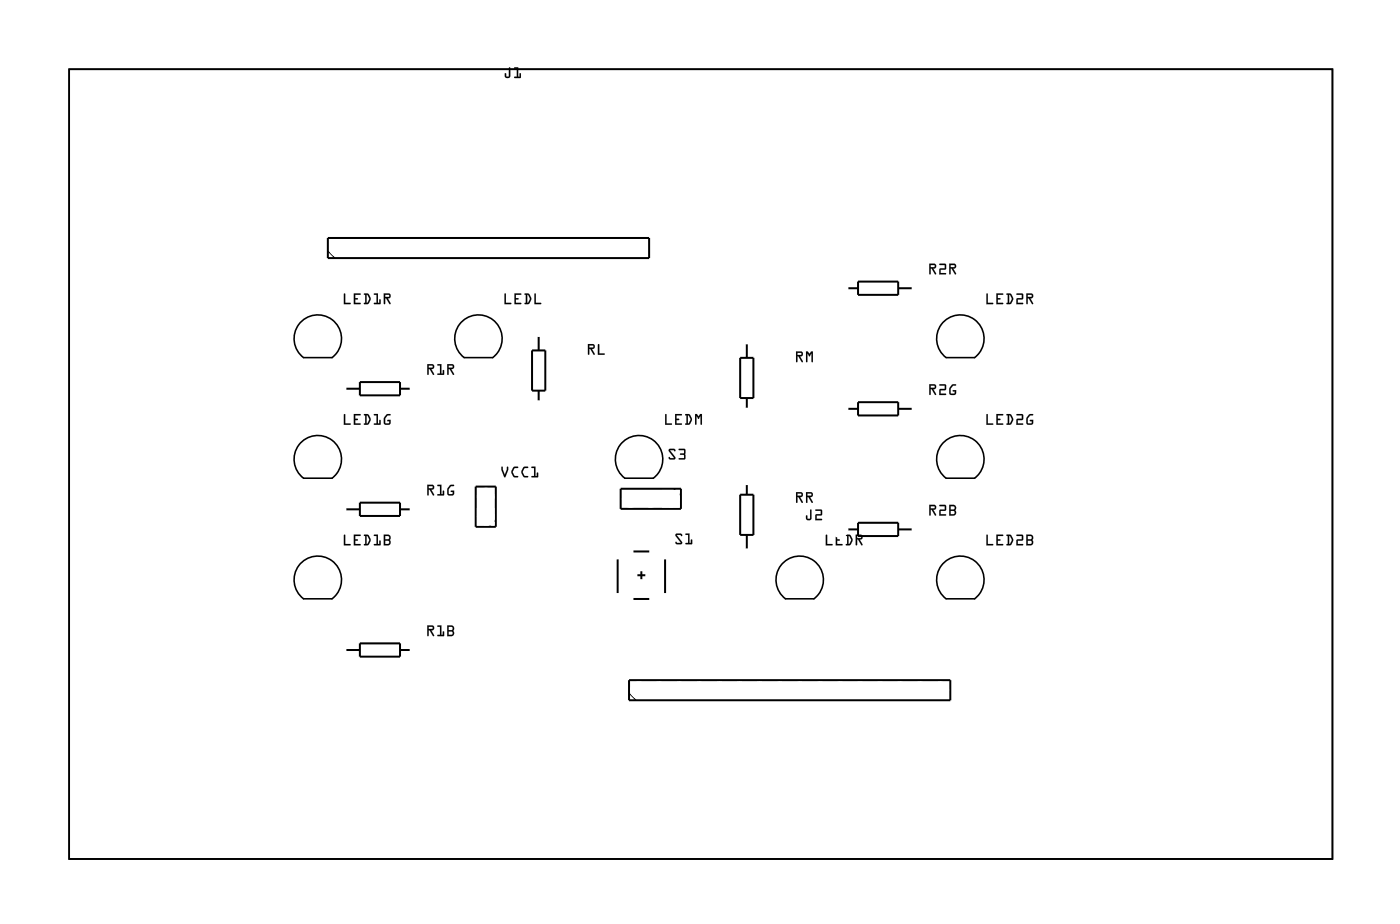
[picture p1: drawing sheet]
<svg xmlns="http://www.w3.org/2000/svg" width="177mm" height="117mm" viewBox="0 0 177 117" stroke-linecap="round" stroke-linejoin="round" font-family="sans-serif">
<path d="M8.8 8.8h159.8v99.8h-159.8zM38.3 40.5a3 3 0 0 1 4.3 .4 3 3 0 0 1-.6 4.3h-3.6a3 3 0 0 1-.1-4.7zM38.3 55.7a3 3 0 0 1 4.3 .5 3 3 0 0 1-.6 4.2h-3.6a3 3 0 0 1-.1-4.7zM58.6 40.5a3 3 0 0 1 4.3 .4 3 3 0 0 1-.6 4.3h-3.6a3 3 0 0 1-.1-4.7zM78.9 55.7a3 3 0 0 1 4.3 .5 3 3 0 0 1-.6 4.2h-3.6a3 3 0 0 1-.1-4.7zM119.6 40.5a3 3 0 0 1 4.2 .4 3 3 0 0 1-.5 4.3h-3.6a3 3 0 0 1-.1-4.7zM119.6 55.7a3 3 0 0 1 4.2 .5 3 3 0 0 1-.5 4.2h-3.6a3 3 0 0 1-.1-4.7zM38.3 71a3 3 0 0 1 4.3 .4 3 3 0 0 1-.6 4.3h-3.6a3 3 0 0 1-.1-4.7zM99.2 71a3 3 0 0 1 4.3 .4 3 3 0 0 1-.5 4.3h-3.6a3 3 0 0 1-.2-4.7zM119.6 71a3 3 0 0 1 4.2 .4 3 3 0 0 1-.5 4.3h-3.6a3 3 0 0 1-.1-4.7z" fill="none" stroke="#000" stroke-width=".2"/>
<path d="M8.8 8.8h159.8v99.8h-159.8zM41.5 31.7l.9 .9M62.7 65.7l-.9 .9M85.2 61.8l.9 .9M79.6 87.6l.9 .9" fill="none" stroke="#000" stroke-width=".13"/>
<g fill="none" stroke="#000" stroke-width=".25">
<path d="M41.5 30.1h40.6v2.5h-40.6zM107.2 36.4h1.3M108.5 35.6h5.1v1.7h-5.1zM113.6 36.4h1.8M43.7 49.1h1.8M45.5 48.3h5.1v1.7h-5.1zM50.6 49.1h1.3M67.3 44.3h1.7v5.1h-1.7zM68.1 42.5v1.8M68.1 49.4v1.3M93.6 45.2h1.7v5.1h-1.7zM94.5 43.4v1.8"/>
<path d="M94.5 50.3v1.3M107.2 51.7h1.3M108.5 50.8h5.1v1.7h-5.1zM113.6 51.7h1.8M43.7 64.4h1.8M45.5 63.5h5.1v1.7h-5.1zM50.6 64.4h1.3M60.2 61.5h2.5v5.1h-2.5zM78.1 70.7v4.2M78.5 61.8h7.6v2.5h-7.6zM80.1 75.7h2M80.1 69.7h2"/>
<path d="M80.6 72.7h1M81.1 72.2v1M84.1 70.7v4.2M93.6 62.5h1.7v5.1h-1.7zM94.5 61.2v1.3M94.5 67.6v1.8M107.2 66.9h1.3M108.5 66.1h5.1v1.6h-5.1zM113.6 66.9h1.8M43.7 82.1h1.8M45.5 81.3h5.1v1.7h-5.1zM50.6 82.1h1.3"/>
<path d="M79.6 86h40.6v2.5h-40.6z"/>
</g>
<g fill="#000">
<path d="M64.4 8.5l.2 .1v1a.37 .37 0 0 1-.4 .3 .37 .37 0 0 1-.4-.3v-.3a.1 .1 0 0 1 .1-.1 .1 .1 0 0 1 .1 .1l.1 .4h.2zM64.4 8.5v1.1l-.4 .1-.1-.4v.3a.35 .35 0 0 0 .3 .3 .35 .35 0 0 0 .3-.3v-1zM65 8.5h.6v1.2h.1v-.4a.1 .1 0 0 1 .1-.1 .1 .1 0 0 1 .1 .1v.5l-.8 .1a.1 .1 0 0 1-.1-.1 .1 .1 0 0 1 .1-.1h.3v-1h-.3zM65.1 8.5v.2h.3v1h-.3l-.1 .1h.8v-.5h-.1v.4h-.2l.1-1.2z"/>
<path d="M64.4 8.5l.1 .1v1a.36 .36 0 0 1-.3 .3 .36 .36 0 0 1-.3-.3v-.3v-.1l.1 .1 .1 .4 .3-.1zM65.1 8.5h.5v1.2h.1v-.4l.1-.1v.7l-.8-.1 .1-.1h.3v-1h-.3z"/>
<path d="M43.5 37.1l.2 .1v1.1h.6a.1 .1 0 0 1 .1 .1 .1 .1 0 0 1-.1 .1h-.8zM43.5 37.1v1.3h.8v-.1h-.6v-1.1zM44.8 37.1h.7a.1 .1 0 0 1 .1 .1 .1 .1 0 0 1-.1 .1h-.6v.4h.3a.1 .1 0 0 1 .1 .1 .1 .1 0 0 1-.1 .1l-.3-.1v.5h.6a.1 .1 0 0 1 .1 .1 .1 .1 0 0 1-.1 .1h-.7zM44.8 37.1v1.3h.8v-.1h-.7v-.5h.4l-.4-.1v-.5h.6l.1-.1zM46 37.1h.6l.3 .7-.3 .6-.5 .1a.1 .1 0 0 1-.1-.1 .1 .1 0 0 1 .1-.1h.1v-1l-.2-.1zM46.1 37.1v.1h.1v1.1h-.1l-.1 .1h.5l.3-.5v-.3l-.2-.5zM46.4 37.3v1l.1-.1 .2-.4-.2-.5zM46.4 37.2l.1 .1 .2 .5-.3 .5zM47.3 37.1h.5v1.2h.2v-.4a.1 .1 0 0 1 .1-.1 .1 .1 0 0 1 .1 .1l-.1 .5-.7 .1a.1 .1 0 0 1-.1-.1 .1 .1 0 0 1 .1-.1h.2v-1h-.3zM47.3 37.1v.1h.3v1.1h-.3v.1h.8v-.6l-.1 .1v.4h-.2v-1.2zM48.5 37.1h.7a.32 .32 0 0 1 .2 .3 .32 .32 0 0 1-.3 .3l.3 .6a.1 .1 0 0 1 0 .1 .1 .1 0 0 1-.2 0l-.4-.7h-.1v.7a.1 .1 0 0 1-.1 .1 .1 .1 0 0 1-.1-.1zM48.5 37.1l.1 1.3h.1v-.7h.1l.5 .7h.1l-.4-.7a.31 .31 0 0 0 .4-.2 .31 .31 0 0 0-.2-.4zM48.7 37.3v.2h.5v-.2zM48.7 37.2l.5 .1v.2h-.5z"/>
<path d="M43.5 37.1l.2 .1v1.1h.6v.1h-.8zM44.8 37.1h.8l-.1 .2h-.6v.4h.3l.1 .1h-.1h-.3v.5h.7v.1h-.8zM46 37.1h.6a.8 .8 0 0 1 .1 1.2l-.2 .1h-.5v-.1h.2v-1l-.2-.1zM46.4 37.3v1l.3-.5-.2-.5zM47.3 37.1h.5v1.2h.2v-.4l.1-.1v.6h-.8v-.1h.3v-1h-.3zM48.5 37.1h.7a.32 .32 0 0 1 .2 .3 .32 .32 0 0 1-.3 .3l.3 .7h-.1l-.5-.7h-.1v.7h-.1zM48.7 37.3v.2h.5v-.2z"/>
<path d="M63.8 37.1l.2 .1v1.1h.6a.1 .1 0 0 1 .1 .1 .1 .1 0 0 1-.1 .1h-.8zM63.8 37.1v1.3h.8v-.1h-.6v-1.1zM65.1 37.1h.8a.1 .1 0 0 1 .1 .1 .1 .1 0 0 1-.1 .1h-.6v.4h.2a.1 .1 0 0 1 .1 .1 .1 .1 0 0 1-.1 .1l-.2-.1v.5h.6a.1 .1 0 0 1 .1 .1 .1 .1 0 0 1-.1 .1h-.8zM65.1 37.1v1.3h.8v-.1h-.7v-.5h.4l-.4-.1v-.5h.7v-.1zM66.4 37.1h.5l.3 .7-.2 .6-.6 .1a.1 .1 0 0 1-.1-.1 .1 .1 0 0 1 .1-.1h.1v-1l-.1-.1zM66.4 37.1v.1h.1v1.1h-.1v.1h.4l.4-.5v-.3l-.3-.5zM66.7 37.3v1l.1-.1 .2-.4-.2-.5zM66.7 37.2l.1 .1 .2 .5-.2 .5h-.1zM67.6 37.1l.2 .1v1.1h.6a.1 .1 0 0 1 .1 .1 .1 .1 0 0 1-.1 .1h-.8zM67.6 37.1v1.3h.8v-.1h-.6v-1.1z"/>
<path d="M63.8 37.1l.2 .1v1.1h.6v.1h-.8zM65.1 37.1h.8v.2h-.6v.4h.2l.1 .1h-.1h-.2v.5h.6v.1h-.8zM66.4 37.1h.5a.8 .8 0 0 1 .1 1.2l-.2 .1h-.5l.1-.1h.1v-1l-.1-.1zM66.7 37.3l.1 1 .2-.5-.2-.5zM67.6 37.1l.2 .1v1.1h.6v.1h-.8z"/>
<path d="M117.5 33.3h.7a.32 .32 0 0 1 .2 .4 .32 .32 0 0 1-.3 .2l.3 .6a.1 .1 0 0 1 0 .2 .11 .11 0 0 1-.2-.1l-.4-.7h-.1v.7a.1 .1 0 0 1-.1 .1 .1 .1 0 0 1-.1-.1zM117.6 33.3v1.4l.1-.1v-.7h.2l.4 .7h.1l-.4-.7a.31 .31 0 0 0 .4-.2 .31 .31 0 0 0-.2-.4zM117.7 33.5v.3l.5-.1v-.2zM117.7 33.5h.5v.2l-.5 .1zM118.8 33.3h.7l.2 .1-.1 .6-.6 .1v.4h.6a.1 .1 0 0 1 .1 .1 .1 .1 0 0 1-.1 .1h-.8l.1-.7 .6-.1v-.4h-.6zM118.8 33.4l.1 .1h.6v.4l-.6 .1-.1 .7h.8v-.2h-.6v-.4l.6-.1 .1-.6-.2-.1zM120.1 33.3h.6a.32 .32 0 0 1 .3 .4 .32 .32 0 0 1-.4 .2l.3 .6a.1 .1 0 0 1 0 .2 .1 .1 0 0 1-.1-.1l-.4-.7h-.1v.7a.1 .1 0 0 1-.1 .1 .1 .1 0 0 1-.1-.1zM120.1 33.3v1.4l.1-.1v-.7h.2l.4 .7h.1l-.3-.7a.31 .31 0 0 0 .3-.2 .31 .31 0 0 0-.2-.4zM120.3 33.5v.3l.5-.1-.1-.2zM120.2 33.5h.5l.1 .2-.6 .1z"/>
<path d="M117.6 33.3h.6a.31 .31 0 0 1 .2 .4 .31 .31 0 0 1-.3 .2l.3 .7-.1 .1-.5-.8h-.1v.7l-.1 .1zM117.7 33.5v.3l.5-.1v-.2zM118.8 33.3h.7l.2 .1-.1 .6-.6 .1v.4h.6v.2h-.8l.1-.7 .6-.1v-.4h-.6zM120.1 33.3h.6a.32 .32 0 0 1 .2 .4 .32 .32 0 0 1-.3 .2l.3 .7-.1 .1-.4-.8h-.1v.7l-.2 .1zM120.3 33.5v.3l.5-.1-.1-.2z"/>
<path d="M124.8 37.1l.2 .1v1.1h.6a.1 .1 0 0 1 .1 .1 .1 .1 0 0 1-.1 .1h-.8zM124.8 37.1v1.3h.8v-.1h-.7v-1.1zM126 37.1h.8a.1 .1 0 0 1 .1 .1 .1 .1 0 0 1-.1 .1h-.6v.4h.3a.1 .1 0 0 1 .1 .1 .1 .1 0 0 1-.1 .1l-.3-.1v.5h.6a.1 .1 0 0 1 .1 .1 .1 .1 0 0 1-.1 .1h-.8zM126 37.1v1.3h.9v-.1h-.7v-.5h.4l-.4-.1v-.5h.6l.1-.1zM127.3 37.1h.6l.3 .7-.3 .6-.5 .1a.1 .1 0 0 1-.1-.1 .1 .1 0 0 1 .1-.1h.1v-1l-.2-.1zM127.3 37.1v.1h.2v1.1h-.1l-.1 .1h.5l.3-.5v-.3l-.2-.5zM127.7 37.3v1l.1-.1 .2-.4-.2-.5zM127.6 37.2l.2 .1 .2 .5-.3 .5h-.1zM128.6 37.1h.7l.1 .1v.6h-.7v.5h.6a.1 .1 0 0 1 .1 .1 .1 .1 0 0 1-.1 .1h-.7v-.8h.7v-.4h-.7zM128.6 37.1v.1h.7v.5h-.7v.7h.8v-.1h-.7v-.5h.7v-.6l-.1-.1zM129.8 37.1h.6a.32 .32 0 0 1 .3 .3 .32 .32 0 0 1-.4 .3l.4 .6a.1 .1 0 0 1 0 .1 .1 .1 0 0 1-.2 0l-.4-.7h-.1v.7a.1 .1 0 0 1-.1 .1 .1 .1 0 0 1-.1-.1zM129.8 37.1l.1 1.3h.1v-.7h.1l.4 .7h.2l-.4-.7a.31 .31 0 0 0 .4-.2 .31 .31 0 0 0-.3-.4zM130 37.3v.2h.5v-.2zM130 37.2l.5 .1v.2h-.5z"/>
<path d="M124.8 37.1l.2 .1v1.1h.6v.1h-.8zM126 37.1h.9l-.1 .2h-.6v.4h.3l.1 .1h-.1h-.3v.5h.7v.1h-.9zM127.3 37.1h.6a.8 .8 0 0 1 .1 1.2l-.2 .1h-.5v-.1h.2v-1l-.2-.1zM127.7 37.3v1l.3-.5-.2-.5zM128.6 37.1h.7l.1 .1v.6h-.7v.5h.7v.1h-.8v-.7h.7v-.4h-.7zM129.8 37.1h.6a.32 .32 0 0 1 .3 .3 .32 .32 0 0 1-.4 .3l.4 .7h-.1l-.5-.7h-.1v.7h-.1zM130 37.3v.2h.5v-.2z"/>
<path d="M43.5 52.3l.2 .1v1.1h.6a.1 .1 0 0 1 .1 .1 .1 .1 0 0 1-.1 .1h-.8zM43.5 52.4v1.3h.8v-.2h-.6v-1.1zM44.8 52.3h.7a.1 .1 0 0 1 .1 .1 .1 .1 0 0 1-.1 .1h-.6v.4h.3a.1 .1 0 0 1 .1 .1 .1 .1 0 0 1-.1 .1h-.3v.4h.6a.1 .1 0 0 1 .1 .1 .1 .1 0 0 1-.1 .1h-.7zM44.8 52.3v1.4h.8v-.2h-.7v-.4l.4-.1-.4-.1v-.4h.6l.1-.1zM46 52.3l.6 .1 .3 .6-.3 .6-.5 .1a.1 .1 0 0 1-.1-.1 .1 .1 0 0 1 .1-.1h.1v-1h-.2zM46.1 52.4v.1h.1v1h-.1l-.1 .1 .5 .1 .3-.5v-.4l-.2-.4zM46.4 52.5v1h.1l.2-.5-.2-.5zM46.4 52.5h.1l.2 .5-.3 .5zM47.3 52.3h.5v1.2h.2v-.3a.1 .1 0 0 1 .1-.1 .1 .1 0 0 1 .1 .1l-.1 .5h-.7a.1 .1 0 0 1-.1-.1 .1 .1 0 0 1 .1-.1h.2v-1h-.3zM47.3 52.4v.1h.3v1h-.3v.1l.8 .1v-.6h-.1v.4h-.2v-1.2zM48.9 52.4l.4-.1a.1 .1 0 0 1 .1 .1 .1 .1 0 0 1-.1 .1h-.3l-.3 .4 .1 .6h.4v-.3h-.1a.1 .1 0 0 1-.1-.1 .1 .1 0 0 1 .1 0h.3l-.1 .5-.1 .1-.6-.1-.1-.2 .1-.6zM48.9 52.4a.9 .9 0 0 0-.2 1.3h.5l.2-.3v-.3h-.3l-.1 .1h.2v.3h-.5l.1-.7 .2-.3 .4-.1-.3-.1z"/>
<path d="M43.5 52.3l.2 .1v1.1h.6v.2h-.8zM44.8 52.3l.8 .1-.1 .1h-.6v.4h.3l.1 .1-.1 .1h-.3v.4h.7v.2h-.8zM46 52.3l.6 .1a.8 .8 0 0 1 .1 1.1l-.2 .2-.5-.1v-.1h.2v-1h-.2zM46.4 52.5v1l.3-.5-.2-.5zM47.3 52.3h.5v1.2h.2v-.4h.1v.6l-.8-.1v-.1h.3v-1h-.3zM48.9 52.4l.2-.1h.3v.1v.1h-.4l-.2 .3-.1 .7h.5v-.3h-.2v-.1h.4v.4l-.1 .2h-.5l-.2-.1-.1-.2a.94 .94 0 0 1 .4-1z"/>
<path d="M54 46h.7a.32 .32 0 0 1 .2 .4 .32 .32 0 0 1-.3 .2l.3 .6a.1 .1 0 0 1 0 .2 .11 .11 0 0 1-.2-.1l-.4-.7h-.1v.7a.1 .1 0 0 1-.1 .1 .1 .1 0 0 1-.1-.1zM54.1 46v1.4l.1-.1v-.7h.2l.4 .7h.1l-.4-.7a.31 .31 0 0 0 .4-.2 .31 .31 0 0 0-.2-.4zM54.2 46.2v.3l.5-.1v-.2zM54.2 46.2h.5v.2l-.5 .1zM55.3 46h.5v1.2h.2v-.4a.1 .1 0 0 1 .1-.1 .1 .1 0 0 1 .1 .1v.6h-.8a.1 .1 0 0 1-.1-.1 .1 .1 0 0 1 .1-.1h.3v-1h-.3zM55.3 46.1l.1 .1h.3v1h-.3l-.1 .1 .8 .1v-.6h-.1v.4h-.2v-1.2zM56.6 46h.6a.32 .32 0 0 1 .3 .4 .32 .32 0 0 1-.4 .2l.3 .6a.1 .1 0 0 1 0 .2 .1 .1 0 0 1-.1-.1l-.4-.7h-.1v.7a.1 .1 0 0 1-.1 .1 .1 .1 0 0 1-.1-.1zM56.6 46v1.4l.1-.1v-.7h.2l.4 .7h.1l-.3-.7a.31 .31 0 0 0 .3-.2 .31 .31 0 0 0-.2-.4zM56.8 46.2v.3l.5-.1-.1-.2zM56.7 46.2h.5l.1 .2-.6 .1z"/>
<path d="M54.1 46h.6a.32 .32 0 0 1 .2 .4 .32 .32 0 0 1-.3 .2l.3 .7-.1 .1-.5-.8h-.1v.7l-.1 .1zM54.2 46.2v.3l.5-.1v-.2zM55.3 46h.5v1.2h.2v-.4h.1v.6l-.8-.1 .1-.1h.3v-1h-.3zM56.6 46h.6a.32 .32 0 0 1 .2 .4 .32 .32 0 0 1-.3 .2l.3 .7-.1 .1-.4-.8h-.1v.7l-.2 .1zM56.8 46.2v.3l.5-.1-.1-.2z"/>
<path d="M63.4 59h.2v.3l.3 .7 .2-.7v-.2a.1 .1 0 0 1 .1-.1 .1 .1 0 0 1 .1 .1v.3l-.4 .9-.5-.9zM63.5 59l-.1 .4 .4 .9h.1l.4-.9v-.4h-.2v.3l-.2 .7-.3-.7v-.3zM64.9 59.1l.6-.1a.1 .1 0 0 1 .1 .1 .1 .1 0 0 1-.1 .1h-.4l-.2 .4 .2 .5h.4a.1 .1 0 0 1 .1 .1 .1 .1 0 0 1-.1 .1h-.5l-.3-.5v-.2zM64.9 59.1l-.2 .4a.83 .83 0 0 0 .4 .8h.4v-.1l-.4-.1-.2-.3v-.3l.2-.3 .4-.1-.4-.1zM66.2 59.1l.5-.1a.1 .1 0 0 1 .1 .1 .1 .1 0 0 1-.1 .1h-.3l-.3 .4 .3 .5h.3a.1 .1 0 0 1 .1 .1 .1 .1 0 0 1-.1 .1h-.4l-.3-.5-.1-.2zM66.2 59.1l-.2 .4a.83 .83 0 0 0 .3 .8h.4l.1-.1-.4-.1-.3-.3v-.3l.3-.3 .4-.1-.4-.1zM67.2 59h.5v1.2h.2v-.4a.1 .1 0 0 1 .1-.1 .1 .1 0 0 1 .1 .1v.5h-.8a.1 .1 0 0 1-.1-.1 .1 .1 0 0 1 .1-.1l.3 .1v-1.1h-.3zM67.2 59l.1 .1h.3v1.1h-.3l-.1 .1h.8v-.6l-.1 .1v.4h-.2v-1.2z"/>
<path d="M63.4 59h.2v.3l.3 .7 .2-.7v-.3h.2v.4l-.4 .9h-.1l-.4-.9zM64.9 59.1l.2-.1h.4v.1l-.4 .1-.2 .4 .2 .5 .4 .1v.1a.62 .62 0 0 1-.8-.7zM66.2 59.1l.2-.1h.4v.1l-.4 .1-.3 .4 .3 .5 .4 .1v.1h-.1a.62 .62 0 0 1-.8-.7zM67.2 59h.5v1.2h.2v-.4l.1-.1v.6h-.8l.1-.1h.3v-1.1h-.3z"/>
<path d="M74.4 43.5h.6a.32 .32 0 0 1 .2 .3 .32 .32 0 0 1-.3 .3l.3 .6a.1 .1 0 0 1 0 .1 .1 .1 0 0 1-.1 0l-.4-.7h-.2l.1 .7a.1 .1 0 0 1-.1 0 .1 .1 0 0 1-.1 0zM74.4 43.5v1.3h.1v-.7h.2l.4 .7h.1l-.3-.7a.31 .31 0 0 0 .3-.2 .31 .31 0 0 0-.2-.4zM74.5 43.7v.2h.5v-.2zM74.5 43.6l.5 .1 .1 .2h-.6zM75.7 43.5l.1 .1v1.1h.6a.1 .1 0 0 1 .1 .1 .1 .1 0 0 1-.1 0h-.8zM75.7 43.5l-.1 1.3h.8v-.1h-.6v-1.1z"/>
<path d="M74.4 43.5h.6a.32 .32 0 0 1 .2 .3 .32 .32 0 0 1-.3 .3l.3 .7h-.1l-.4-.7h-.2v.7h-.1zM74.5 43.7v.2h.6l-.1-.2zM75.7 43.5l.1 .1v1.1h.6v.1h-.8z"/>
<path d="M84.2 52.3l.1 .1v1.1h.6a.1 .1 0 0 1 .1 .1 .1 .1 0 0 1-.1 .1h-.8zM84.2 52.4l-.1 1.3h.8v-.2h-.6v-1.1zM85.4 52.3h.8a.1 .1 0 0 1 .1 .1 .1 .1 0 0 1-.1 .1h-.6v.4h.2a.1 .1 0 0 1 .1 .1 .1 .1 0 0 1-.1 .1h-.2v.4h.6a.1 .1 0 0 1 .1 .1 .1 .1 0 0 1-.1 .1h-.8zM85.4 52.3v1.4h.8v-.2h-.6v-.4l.3-.1-.3-.1v-.4h.6l.1-.1zM86.7 52.3l.5 .1 .3 .6-.2 .6-.6 .1a.1 .1 0 0 1 0-.1 .1 .1 0 0 1 0-.1h.1v-1h-.1zM86.7 52.4v.1h.1v1h-.1v.1l.4 .1 .4-.5v-.4l-.3-.4zM87 52.5v1h.1l.2-.5-.2-.5zM87 52.5h.2l.2 .5-.3 .5h-.1zM87.9 52.3h.2l.3 .3 .2-.3h.2v1.3a.1 .1 0 0 1-.1 .1 .1 .1 0 0 1-.1-.1v-1l-.1 .2a.11 .11 0 0 1-.1 .2 .11 .11 0 0 1-.1-.2l-.2-.2v1a.1 .1 0 0 1-.1 .1 .1 .1 0 0 1-.1-.1zM87.9 52.3v1.3l.1 .1 .1-.1v-1.1l.3 .4 .2-.4v1.1l.1 .1 .1-1.4h-.2l-.2 .3-.3-.3z"/>
<path d="M84.2 52.3l.1 .1v1.1h.7v.2h-.9zM85.4 52.3l.9 .1-.1 .1h-.6v.4h.3v.1v.1h-.3v.4h.6v.2h-.8zM86.7 52.3l.5 .1a.8 .8 0 0 1 .1 1.1l-.2 .2-.4-.1v-.1h.1v-1h-.1zM87 52.5l.1 1 .3-.5-.2-.5zM87.9 52.3h.2l.3 .3 .2-.3h.2l-.1 1.4-.1-.1v-1l-.2 .3-.3-.3v1l-.1 .1-.1-.1z"/>
<path d="M84.6 56.8l.7-.1 .2 .2a.13 .13 0 0 1-.2 .1 .13 .13 0 0 1-.1-.1h-.4l.6 .8v.3l-.7 .1-.1-.3a.13 .13 0 0 1 .1 0 .13 .13 0 0 1 .1 .1h.5l-.7-.9zM84.6 56.8v.2l.7 .9h-.5l-.1-.1-.1 .1 .1 .1 .5 .1a.19 .19 0 0 0 .2-.1 .19 .19 0 0 0 0-.2l-.7-.9h.5l.2 .1v-.2l-.2-.1zM85.9 56.7h.6l.2 .2-.1 .5 .1 .6-.2 .1h-.6a.1 .1 0 0 1-.1-.1 .1 .1 0 0 1 .1-.1h.6v-.4h-.4a.1 .1 0 0 1-.1-.1 .1 .1 0 0 1 .1-.1h.4v-.4h-.6zM85.9 56.7v.2h.6v.4l-.5 .1 .5 .1v.4h-.6v.1l.7 .1 .1-.2-.1-.5 .1-.6-.2-.1z"/>
<path d="M84.6 56.8l.6-.1 .2 .2v.1l-.2-.1h-.4l.6 .9-.1 .3h-.5l-.2-.2 .1-.2 .1 .2h.5l-.7-.9zM85.9 56.7h.6l.2 .1-.1 .6 .1 .5-.1 .2-.8-.1 .1-.1h.6v-.4h-.4l-.1-.1 .1-.1h.4v-.4h-.6z"/>
<path d="M100.7 44.4h.6a.32 .32 0 0 1 .3 .4 .32 .32 0 0 1-.4 .2l.4 .6a.11 .11 0 0 1-.1 .2 .1 .1 0 0 1-.1-.1l-.4-.7h-.1v.7a.1 .1 0 0 1-.1 .1 .1 .1 0 0 1-.1-.1zM100.7 44.4l.1 1.4 .1-.1v-.7h.1l.4 .7h.2l-.4-.7a.31 .31 0 0 0 .4-.2 .31 .31 0 0 0-.3-.4zM100.9 44.6v.3l.5-.1-.1-.2zM100.9 44.6h.4l.1 .2-.5 .1zM101.9 44.4h.3l.2 .3 .2-.3h.2v1.3a.1 .1 0 0 1-.1 .1 .1 .1 0 0 1-.1-.1l.1-1-.2 .2a.1 .1 0 0 1-.1 .1 .1 .1 0 0 1-.1-.1l-.2-.2v1a.1 .1 0 0 1-.1 .1 .1 .1 0 0 1-.1-.1zM102 44.4v1.3l.1 .1v-.1v-1.1l.3 .4 .3-.4v1.1l.1 .1v-1.4h-.2l-.2 .3-.2-.3z"/>
<path d="M100.7 44.4h.6a.31 .31 0 0 1 .3 .4 .31 .31 0 0 1-.4 .2l.4 .7-.2 .1-.4-.8h-.1v.7l-.2 .1zM100.9 44.6v.3l.5-.1-.1-.2zM102 44.4h.2l.2 .3 .2-.3h.2v1.4l-.1-.1v-1l-.3 .3-.3-.3v1v.1l-.1-.1z"/>
<path d="M117.5 48.5h.7a.32 .32 0 0 1 .2 .4 .32 .32 0 0 1-.3 .3l.3 .6a.1 .1 0 0 1 0 .1 .1 .1 0 0 1-.2 0l-.4-.7h-.1v.6a.1 .1 0 0 1-.1 .1 .1 .1 0 0 1-.1-.1zM117.6 48.6v1.3l.1-.1v-.6h.2l.4 .7h.1l-.4-.7a.31 .31 0 0 0 .4-.3 .31 .31 0 0 0-.2-.3zM117.7 48.7v.3l.5-.1v-.2zM117.7 48.7h.5v.3h-.5zM118.8 48.6l.7-.1 .2 .2-.1 .6h-.6v.4h.6a.1 .1 0 0 1 .1 .1 .1 .1 0 0 1-.1 .1h-.8l.1-.7h.6v-.5h-.6zM118.8 48.6l.1 .1h.6v.5h-.6l-.1 .7h.8v-.1h-.6v-.5h.6l.1-.6-.2-.1zM120.4 48.7l.5-.2a.1 .1 0 0 1 .1 .1 .1 .1 0 0 1-.1 .1l-.3 .1-.3 .3v.6h.4l.1-.2h-.2a.1 .1 0 0 1-.1-.1 .1 .1 0 0 1 .1-.1h.4l-.1 .5-.2 .1-.6-.1v-.1v-.6zM120.4 48.7a.9 .9 0 0 0-.2 1.2h.6l.1-.2v-.4h-.3l-.1 .1 .3 .1-.1 .2h-.5l.1-.6 .3-.4 .3-.1h-.3z"/>
<path d="M117.6 48.6h.6a.31 .31 0 0 1 .2 .3 .31 .31 0 0 1-.3 .3l.3 .7h-.1l-.5-.7h-.1v.6l-.1 .1zM117.7 48.7v.3l.5-.1v-.2zM118.8 48.6h.7l.2 .1-.1 .6h-.6v.4l.6 .1v.1h-.8l.1-.7h.6v-.5h-.6zM120.4 48.7l.2-.1h.3v.1h-.3l-.3 .4v.6h.4l.1-.2h-.2l-.1-.1 .4-.1v.5l-.1 .1h-.5l-.1-.1-.1-.1a.94 .94 0 0 1 .3-1z"/>
<path d="M124.8 52.3l.2 .1v1.1h.6a.1 .1 0 0 1 .1 .1 .1 .1 0 0 1-.1 .1h-.8zM124.8 52.4v1.3h.8v-.2h-.7v-1.1zM126 52.3h.8a.1 .1 0 0 1 .1 .1 .1 .1 0 0 1-.1 .1h-.6v.4h.3a.1 .1 0 0 1 .1 .1 .1 .1 0 0 1-.1 .1h-.3v.4h.6a.1 .1 0 0 1 .1 .1 .1 .1 0 0 1-.1 .1h-.8zM126 52.3v1.4h.9v-.2h-.7v-.4l.4-.1-.4-.1v-.4h.6l.1-.1zM127.3 52.3l.6 .1 .3 .6-.3 .6-.5 .1a.1 .1 0 0 1-.1-.1 .1 .1 0 0 1 .1-.1h.1v-1h-.2zM127.3 52.4v.1h.2v1h-.1l-.1 .1 .5 .1 .3-.5v-.4l-.2-.4zM127.7 52.5v1h.1l.2-.5-.2-.5zM127.6 52.5h.2l.2 .5-.3 .5h-.1zM128.6 52.3h.7l.1 .1v.6l-.7 .1v.4h.6a.1 .1 0 0 1 .1 .1 .1 .1 0 0 1-.1 .1h-.7v-.7l.7-.1v-.4h-.7zM128.6 52.4v.1h.7v.4l-.7 .1v.7h.8v-.2h-.7v-.4l.7-.1v-.6l-.1-.1zM130.1 52.4l.5-.1a.1 .1 0 0 1 .1 .1 .1 .1 0 0 1-.1 .1h-.3l-.3 .4v.6h.5v-.3h-.2a.1 .1 0 0 1 0-.1h.4l-.1 .5-.2 .1-.5-.1-.1-.2v-.6zM130.1 52.4a.9 .9 0 0 0-.1 1.3h.5l.2-.3v-.3h-.4v.1h.2v.3h-.5v-.7l.3-.3 .4-.1-.4-.1z"/>
<path d="M124.8 52.3l.2 .1v1.1h.6v.2h-.8zM126 52.3l.9 .1-.1 .1h-.6v.4h.3l.1 .1-.1 .1h-.3v.4h.7v.2h-.9zM127.3 52.3l.6 .1a.8 .8 0 0 1 .1 1.1l-.2 .2-.5-.1v-.1h.2v-1h-.2zM127.7 52.5v1l.3-.5-.2-.5zM128.6 52.3h.7l.1 .1v.6l-.7 .1v.4h.7v.2h-.8v-.7l.7-.1v-.4h-.7zM130.1 52.4l.2-.1h.3l.1 .1-.1 .1h-.3l-.3 .3v.7h.5v-.3h-.2v-.1h.4v.4l-.2 .2h-.4l-.2-.1-.1-.2a.94 .94 0 0 1 .3-1z"/>
<path d="M43.5 67.6h.2v1.1h.6a.1 .1 0 0 1 .1 .1 .1 .1 0 0 1-.1 .1h-.8zM43.5 67.6v1.3h.8v-.1h-.6v-1.2zM44.8 67.6h.7a.1 .1 0 0 1 .1 0 .1 .1 0 0 1-.1 .1h-.6v.5l.3-.1a.1 .1 0 0 1 .1 .1 .1 .1 0 0 1-.1 .1h-.3v.4h.6a.1 .1 0 0 1 .1 .1 .1 .1 0 0 1-.1 .1h-.7zM44.8 67.6v1.3h.8v-.1h-.7v-.5l.4-.1h-.4v-.5h.6l.1-.1zM46 67.6h.6l.3 .6-.3 .6-.5 .1a.1 .1 0 0 1-.1-.1 .1 .1 0 0 1 .1-.1h.1v-1h-.2zM46.1 67.6v.1h.1v1.1h-.1l-.1 .1h.5l.3-.5v-.3l-.2-.5zM46.4 67.7v1h.1l.2-.5-.2-.4zM46.4 67.7l.1 .1 .2 .4-.3 .6zM47.3 67.6h.5v1.1h.2v-.3a.1 .1 0 0 1 .1-.1 .1 .1 0 0 1 .1 .1l-.1 .5h-.7a.1 .1 0 0 1-.1-.1 .1 .1 0 0 1 .1-.1h.2v-1h-.3zM47.3 67.6v.1h.3v1.1h-.3v.1h.8v-.6l-.1 .1v.4h-.2v-1.2zM48.5 67.6h.6a.4 .4 0 0 1 .3 .2 .4 .4 0 0 1-.1 .4l.1 .4a.37 .37 0 0 1-.3 .3h-.6zM48.5 67.6v1.3h.6a.39 .39 0 0 0 .3-.3 .39 .39 0 0 0-.1-.4 .39 .39 0 0 0 .1-.4 .39 .39 0 0 0-.3-.2zM48.7 68.3v.4h.4a.2 .2 0 0 0 .1-.2 .2 .2 0 0 0-.1-.2zM48.7 68.3h.4a.22 .22 0 0 1 .2 .2 .22 .22 0 0 1-.2 .3h-.4zM48.7 67.7v.5l.4-.1a.2 .2 0 0 0 .1-.2 .2 .2 0 0 0-.1-.2zM48.7 67.7h.4a.22 .22 0 0 1 .2 .2 .22 .22 0 0 1-.2 .3h-.4z"/>
<path d="M43.5 67.6h.2v1.1l.6 .1v.1h-.8zM44.8 67.6h.8l-.1 .1h-.6v.5h.3h.1l-.1 .1h-.3v.4l.7 .1v.1h-.8zM46 67.6h.6a.8 .8 0 0 1 .1 1.2l-.2 .1h-.5v-.1l.2-.1v-1h-.2zM46.4 67.7v1l.3-.5-.2-.4zM47.3 67.6h.5v1.1h.2v-.3l.1-.1v.6h-.8v-.1l.3-.1v-1h-.3zM48.5 67.6h.6a.39 .39 0 0 1 .3 .2 .39 .39 0 0 1-.1 .4l.1 .4a.36 .36 0 0 1-.3 .3h-.6zM48.7 68.3v.4h.4a.21 .21 0 0 0 .1-.2 .21 .21 0 0 0-.1-.2zM48.7 67.7v.5h.4a.21 .21 0 0 0 .1-.3 .21 .21 0 0 0-.1-.2z"/>
<path d="M54 61.2h.7a.32 .32 0 0 1 .2 .4 .32 .32 0 0 1-.3 .3l.3 .6a.1 .1 0 0 1 0 .1 .1 .1 0 0 1-.2 0l-.4-.7h-.1v.6a.1 .1 0 0 1-.1 .1 .1 .1 0 0 1-.1-.1zM54.1 61.3v1.3l.1-.1v-.6h.2l.4 .7h.1l-.4-.7a.31 .31 0 0 0 .4-.3 .31 .31 0 0 0-.2-.3zM54.2 61.4v.3l.5-.1v-.2zM54.2 61.4h.5v.3h-.5zM55.3 61.3l.5-.1v1.2h.2v-.3a.1 .1 0 0 1 .1-.1 .1 .1 0 0 1 .1 .1v.5h-.8a.1 .1 0 0 1-.1-.1 .1 .1 0 0 1 .1-.1h.3v-1h-.3zM55.3 61.3l.1 .1h.3v1.1h-.3l-.1 .1h.8v-.6l-.1 .1v.4h-.2v-1.2zM56.9 61.4l.5-.2a.1 .1 0 0 1 .1 .1 .1 .1 0 0 1-.1 .1l-.3 .1-.3 .3v.6h.4l.1-.2h-.2a.1 .1 0 0 1-.1-.1 .1 .1 0 0 1 .1-.1h.4l-.1 .5-.2 .1-.6-.1v-.1v-.6zM56.9 61.4a.9 .9 0 0 0-.2 1.2h.6l.1-.2v-.4h-.3l-.1 .1 .3 .1-.1 .2h-.5l.1-.6 .3-.4 .3-.1h-.3z"/>
<path d="M54.1 61.3h.6a.32 .32 0 0 1 .2 .3 .32 .32 0 0 1-.3 .3l.3 .7h-.1l-.5-.7h-.1v.6l-.1 .1zM54.2 61.4v.3l.5-.1v-.2zM55.3 61.3h.5v1.1h.2v-.3l.1-.1v.6h-.8l.1-.1 .3-.1v-1h-.3zM56.9 61.4l.2-.1h.3v.1h-.3l-.3 .4v.6h.4l.1-.2h-.2l-.1-.1 .4-.1v.5l-.1 .1h-.5l-.1-.1-.1-.1a.94 .94 0 0 1 .3-1z"/>
<path d="M85.5 67.5l.7-.1 .1 .3a.13 .13 0 0 1-.1 0 .13 .13 0 0 1-.1-.1h-.5l.7 .9-.1 .2-.6 .1-.2-.2a.13 .13 0 0 1 .2-.1 .13 .13 0 0 1 .1 .1h.4l-.6-.8zM85.5 67.5v.2l.6 .9h-.4l-.2-.1v.1l.1 .2h.5a.19 .19 0 0 0 .2-.1 .19 .19 0 0 0-.1-.2l-.6-.9h.5l.1 .1v-.2l-.1-.1zM86.7 67.4h.5v1.2h.2v-.3a.1 .1 0 0 1 .1-.1 .1 .1 0 0 1 .1 .1l-.1 .5h-.7a.1 .1 0 0 1-.1-.1 .1 .1 0 0 1 .1-.1h.2v-1h-.3zM86.7 67.5l.1 .1h.2v1h-.2l-.1 .1 .8 .1v-.6h-.1v.4h-.2v-1.2z"/>
<path d="M85.5 67.5l.6-.1 .2 .2-.1 .2-.1-.2h-.5l.7 .9-.1 .3h-.5l-.3-.2 .1-.1 .1 .1h.5l-.6-.9zM86.7 67.5l.5-.1v1.2h.2v-.4h.1v.6l-.8-.1v-.1h.3v-1h-.3z"/>
<path d="M100.7 62.2h.6a.32 .32 0 0 1 .3 .4 .32 .32 0 0 1-.4 .2l.4 .6a.11 .11 0 0 1-.1 .2 .1 .1 0 0 1-.1-.1l-.4-.7h-.1v.7a.1 .1 0 0 1-.1 .1 .1 .1 0 0 1-.1-.1zM100.7 62.2l.1 1.3h.1v-.7h.1l.4 .7h.2l-.4-.7a.31 .31 0 0 0 .4-.2 .31 .31 0 0 0-.3-.4zM100.9 62.4v.2h.5l-.1-.2zM100.9 62.4h.4l.1 .2h-.5zM101.9 62.2h.7a.32 .32 0 0 1 .2 .4 .32 .32 0 0 1-.3 .2l.3 .6a.1 .1 0 0 1 0 .2 .1 .1 0 0 1-.1-.1l-.4-.7h-.2v.7a.1 .1 0 0 1-.1 .1 .1 .1 0 0 1-.1-.1zM102 62.2v1.3h.1v-.7h.2l.4 .7h.1l-.4-.7a.31 .31 0 0 0 .4-.2 .31 .31 0 0 0-.2-.4zM102.1 62.4v.2h.5v-.2zM102.1 62.4h.5l.1 .2h-.6z"/>
<path d="M100.7 62.2h.6a.31 .31 0 0 1 .3 .4 .31 .31 0 0 1-.4 .2l.4 .7h-.2l-.4-.7h-.1v.7l-.2 .1zM100.9 62.4v.2h.5l-.1-.2zM102 62.2h.6a.32 .32 0 0 1 .2 .4 .32 .32 0 0 1-.3 .2l.3 .7h-.1l-.4-.7h-.2v.7l-.1 .1zM102.1 62.4v.2h.5v-.2z"/>
<path d="M102.5 64.4l.2 .1v1a.37 .37 0 0 1-.4 .3 .37 .37 0 0 1-.4-.3v-.3a.1 .1 0 0 1 .1-.1 .1 .1 0 0 1 .1 .1l.1 .3h.2zM102.5 64.4v1.1h-.4l-.1-.4v.4a.35 .35 0 0 0 .3 .2 .35 .35 0 0 0 .3-.2v-1zM103.1 64.4h.7l.2 .1v.6l-.7 .1v.4h.6a.1 .1 0 0 1 .1 .1 .1 .1 0 0 1-.1 .1h-.8l.1-.8h.6v-.4h-.6zM103.2 64.4v.1h.6v.5h-.6l-.1 .7h.8v-.1h-.6v-.5h.6l.1-.6-.2-.1z"/>
<path d="M102.5 64.4l.1 .1v1a.36 .36 0 0 1-.3 .3 .36 .36 0 0 1-.3-.3v-.3v-.1l.1 .1 .1 .3h.3zM103.2 64.4h.6l.2 .1-.1 .6-.6 .1v.4h.6v.1h-.8l.1-.7h.6v-.4h-.6z"/>
<path d="M104.5 67.6h.1v1.1h.6a.1 .1 0 0 1 .1 .1 .1 .1 0 0 1-.1 .1h-.8zM104.5 67.6v1.3h.8v-.1h-.7v-1.2zM105.7 67.6h.8a.1 .1 0 0 1 .1 0 .1 .1 0 0 1-.1 .1h-.6v.5l.3-.1a.1 .1 0 0 1 .1 .1 .1 .1 0 0 1-.1 .1h-.3v.4h.6a.1 .1 0 0 1 .1 .1 .1 .1 0 0 1-.1 .1h-.8zM105.7 67.6v1.3h.8v-.1h-.6v-.5l.3-.1h-.3v-.5h.6l.1-.1zM107 67.6h.5l.4 .6-.3 .6-.5 .1a.1 .1 0 0 1-.1-.1 .1 .1 0 0 1 .1-.1h.1v-1h-.2zM107 67.6v.1h.2v1.1h-.2v.1h.5l.3-.5v-.3l-.3-.5zM107.3 67.7v1h.2l.2-.5-.2-.4zM107.3 67.7l.2 .1 .2 .4-.3 .6h-.1zM108.2 67.6h.6a.32 .32 0 0 1 .3 .3 .32 .32 0 0 1-.4 .3l.4 .6a.1 .1 0 0 1 0 .1 .1 .1 0 0 1-.2 0l-.4-.7h-.1v.6a.1 .1 0 0 1-.1 .1 .1 .1 0 0 1-.1-.1zM108.2 67.6l.1 1.3 .1-.1v-.6h.1l.4 .7h.2l-.4-.7a.31 .31 0 0 0 .4-.3 .31 .31 0 0 0-.3-.3zM108.4 67.7v.3l.5-.1v-.1zM108.4 67.7h.5v.3h-.5z"/>
<path d="M104.5 67.6h.1v1.1l.7 .1v.1h-.8zM105.7 67.6h.9l-.1 .1h-.6v.5h.3v.1h-.3v.4l.6 .1v.1h-.8zM107 67.6h.5a.8 .8 0 0 1 .1 1.2l-.1 .1h-.5v-.1l.2-.1v-1h-.2zM107.3 67.7l.1 1 .3-.5-.2-.4zM108.2 67.6h.6a.31 .31 0 0 1 .3 .3 .31 .31 0 0 1-.4 .3l.4 .7h-.1l-.5-.7h-.1v.6l-.1 .1zM108.4 67.7v.3l.5-.1v-.2z"/>
<path d="M117.5 63.8h.7a.32 .32 0 0 1 .2 .4 .32 .32 0 0 1-.3 .2l.3 .6a.1 .1 0 0 1 0 .2 .11 .11 0 0 1-.2-.1l-.4-.7h-.1v.7a.1 .1 0 0 1-.1 .1 .1 .1 0 0 1-.1-.1zM117.6 63.8v1.3h.1v-.7h.2l.4 .7h.1l-.4-.7a.31 .31 0 0 0 .4-.2 .31 .31 0 0 0-.2-.4zM117.7 64v.2h.5v-.2zM117.7 64h.5v.2l-.5 .1zM118.8 63.8h.7l.2 .1-.1 .6-.6 .1v.4h.6a.1 .1 0 0 1 .1 .1 .1 .1 0 0 1-.1 .1h-.8l.1-.8h.6v-.4h-.6zM118.8 63.8l.1 .2h.6v.4h-.6l-.1 .8 .8-.1v-.1h-.6v-.4l.6-.1 .1-.6-.2-.1zM120.1 63.8h.5a.4 .4 0 0 1 .3 .3 .4 .4 0 0 1-.1 .4l.2 .3a.37 .37 0 0 1-.4 .4h-.5zM120.1 63.8v1.4h.5a.39 .39 0 0 0 .3-.3 .39 .39 0 0 0-.1-.4 .39 .39 0 0 0 .1-.4 .39 .39 0 0 0-.3-.3zM120.3 64.6v.4h.3a.2 .2 0 0 0 .2-.2 .2 .2 0 0 0-.2-.2zM120.2 64.6h.4a.22 .22 0 0 1 .2 .2 .22 .22 0 0 1-.2 .2h-.4zM120.3 64v.4h.3a.2 .2 0 0 0 .2-.2 .2 .2 0 0 0-.2-.2zM120.2 64h.4a.22 .22 0 0 1 .2 .2 .22 .22 0 0 1-.2 .2h-.4z"/>
<path d="M117.6 63.8h.6a.31 .31 0 0 1 .2 .4 .31 .31 0 0 1-.3 .2l.3 .7h-.1l-.5-.7h-.1v.7l-.1 .1zM117.7 64v.2h.5v-.2zM118.8 63.8h.7l.2 .1-.1 .6-.6 .1v.4h.6v.2h-.8l.1-.8h.6v-.4h-.6zM120.1 63.8h.5a.39 .39 0 0 1 .3 .3 .39 .39 0 0 1-.1 .4l.1 .3a.36 .36 0 0 1-.3 .4h-.5zM120.3 64.6v.4h.3a.21 .21 0 0 0 .2-.2 .21 .21 0 0 0-.2-.2zM120.3 64v.4h.3a.21 .21 0 0 0 .2-.2 .21 .21 0 0 0-.2-.2z"/>
<path d="M124.8 67.6h.2v1.1h.6a.1 .1 0 0 1 .1 .1 .1 .1 0 0 1-.1 .1h-.8zM124.8 67.6v1.3h.8v-.1h-.7v-1.2zM126 67.6h.8a.1 .1 0 0 1 .1 0 .1 .1 0 0 1-.1 .1h-.6v.5l.3-.1a.1 .1 0 0 1 .1 .1 .1 .1 0 0 1-.1 .1h-.3v.4h.6a.1 .1 0 0 1 .1 .1 .1 .1 0 0 1-.1 .1h-.8zM126 67.6v1.3h.9v-.1h-.7v-.5l.4-.1h-.4v-.5h.6l.1-.1zM127.3 67.6h.6l.3 .6-.3 .6-.5 .1a.1 .1 0 0 1-.1-.1 .1 .1 0 0 1 .1-.1h.1v-1h-.2zM127.3 67.6v.1h.2v1.1h-.1l-.1 .1h.5l.3-.5v-.3l-.2-.5zM127.7 67.7v1h.1l.2-.5-.2-.4zM127.6 67.7l.2 .1 .2 .4-.3 .6h-.1zM128.6 67.6h.7l.1 .1v.6h-.7v.4h.6a.1 .1 0 0 1 .1 .1 .1 .1 0 0 1-.1 .1h-.7v-.7h.7v-.5h-.7zM128.6 67.6v.1h.7v.5h-.7v.7h.8v-.1h-.7v-.5h.7v-.6l-.1-.1zM129.8 67.6h.5a.4 .4 0 0 1 .4 .2 .4 .4 0 0 1-.1 .4l.1 .4a.37 .37 0 0 1-.4 .3h-.5zM129.8 67.6v1.3h.5a.39 .39 0 0 0 .4-.3 .39 .39 0 0 0-.1-.4 .39 .39 0 0 0 .1-.4 .39 .39 0 0 0-.4-.2zM130 68.3v.4h.3a.2 .2 0 0 0 .2-.2 .2 .2 0 0 0-.2-.2zM130 68.3h.3a.22 .22 0 0 1 .2 .2 .22 .22 0 0 1-.2 .3h-.3zM130 67.7v.5l.3-.1a.2 .2 0 0 0 .2-.2 .2 .2 0 0 0-.2-.2zM130 67.7h.3a.22 .22 0 0 1 .2 .2 .22 .22 0 0 1-.2 .3h-.3z"/>
<path d="M124.8 67.6h.2v1.1l.6 .1v.1h-.8zM126 67.6h.9l-.1 .1h-.6v.5h.3h.1l-.1 .1h-.3v.4l.7 .1v.1h-.9zM127.3 67.6h.6a.8 .8 0 0 1 .1 1.2l-.2 .1h-.5v-.1l.2-.1v-1h-.2zM127.7 67.7v1l.3-.5-.2-.4zM128.6 67.6h.7l.1 .1v.6h-.7v.4l.7 .1v.1h-.8v-.7h.7v-.5h-.7zM129.8 67.6h.5a.39 .39 0 0 1 .4 .2 .39 .39 0 0 1-.1 .4l.1 .4a.36 .36 0 0 1-.4 .3h-.5zM130 68.3v.4h.3a.21 .21 0 0 0 .2-.2 .21 .21 0 0 0-.2-.2zM130 67.7v.5h.3a.21 .21 0 0 0 .2-.3 .21 .21 0 0 0-.2-.2z"/>
<path d="M54 79h.7a.32 .32 0 0 1 .2 .4 .32 .32 0 0 1-.3 .3l.3 .6a.1 .1 0 0 1 0 .1 .1 .1 0 0 1-.2 0l-.4-.7h-.1v.6a.1 .1 0 0 1-.1 .1 .1 .1 0 0 1-.1-.1zM54.1 79v1.4l.1-.1v-.6h.2l.4 .7 .1-.1-.4-.6a.31 .31 0 0 0 .4-.3 .31 .31 0 0 0-.2-.4zM54.2 79.2v.3l.5-.1v-.2zM54.2 79.2h.5v.2l-.5 .1zM55.3 79.1l.5-.1v1.2h.2v-.3a.1 .1 0 0 1 .1-.1 .1 .1 0 0 1 .1 .1v.5h-.8a.1 .1 0 0 1-.1-.1 .1 .1 0 0 1 .1-.1h.3v-1h-.3zM55.3 79.1l.1 .1h.3v1h-.3l-.1 .1 .8 .1v-.6h-.1v.4h-.2v-1.2zM56.6 79h.5a.4 .4 0 0 1 .3 .3 .4 .4 0 0 1-.1 .4l.2 .3a.37 .37 0 0 1-.4 .4h-.5zM56.6 79v1.4h.5a.39 .39 0 0 0 .3-.3 .39 .39 0 0 0-.1-.4 .39 .39 0 0 0 .1-.4 .39 .39 0 0 0-.3-.3zM56.8 79.8v.4h.3a.2 .2 0 0 0 .2-.2 .2 .2 0 0 0-.2-.2zM56.7 79.8h.4a.22 .22 0 0 1 .2 .2 .22 .22 0 0 1-.2 .2h-.4zM56.8 79.2v.4h.3a.2 .2 0 0 0 .2-.2 .2 .2 0 0 0-.2-.2zM56.7 79.2h.4a.22 .22 0 0 1 .2 .2 .22 .22 0 0 1-.2 .2h-.4z"/>
<path d="M54.1 79h.6a.32 .32 0 0 1 .2 .4 .32 .32 0 0 1-.3 .3l.3 .6-.1 .1-.5-.7h-.1v.6l-.1 .1zM54.2 79.2v.3l.5-.1v-.2zM55.3 79.1l.5-.1v1.2h.2v-.4h.1v.6l-.8-.1 .1-.1h.3v-1h-.3zM56.6 79h.5a.39 .39 0 0 1 .3 .3 .39 .39 0 0 1-.1 .4l.1 .3a.36 .36 0 0 1-.3 .4h-.5zM56.8 79.8v.4h.3a.21 .21 0 0 0 .2-.2 .21 .21 0 0 0-.2-.2zM56.8 79.2v.4h.3a.21 .21 0 0 0 .2-.2 .21 .21 0 0 0-.2-.2z"/>
</g>
<circle cx="76.1" cy="50.5" r=".7" fill="#fff"/>
<circle cx="76.1" cy="50.5" r=".7" fill="none" stroke="#fff" stroke-width=".76" stroke-linecap="butt"/>
<circle cx="80.8" cy="87.2" r=".74" fill="#fff"/>
<circle cx="80.8" cy="87.2" r=".74" fill="none" stroke="#fff" stroke-width=".76" stroke-linecap="butt"/>
<circle cx="83.4" cy="87.2" r=".74" fill="#fff"/>
<circle cx="83.4" cy="87.2" r=".74" fill="none" stroke="#fff" stroke-width=".76" stroke-linecap="butt"/>
<circle cx="85.9" cy="87.2" r=".74" fill="#fff"/>
<circle cx="85.9" cy="87.2" r=".74" fill="none" stroke="#fff" stroke-width=".76" stroke-linecap="butt"/>
<circle cx="88.5" cy="87.2" r=".74" fill="#fff"/>
<circle cx="88.5" cy="87.2" r=".74" fill="none" stroke="#fff" stroke-width=".76" stroke-linecap="butt"/>
<circle cx="91" cy="87.2" r=".74" fill="#fff"/>
<circle cx="91" cy="87.2" r=".74" fill="none" stroke="#fff" stroke-width=".76" stroke-linecap="butt"/>
<circle cx="93.5" cy="87.2" r=".74" fill="#fff"/>
<circle cx="93.5" cy="87.2" r=".74" fill="none" stroke="#fff" stroke-width=".76" stroke-linecap="butt"/>
<circle cx="96.1" cy="87.2" r=".74" fill="#fff"/>
<circle cx="96.1" cy="87.2" r=".74" fill="none" stroke="#fff" stroke-width=".76" stroke-linecap="butt"/>
<circle cx="98.6" cy="87.2" r=".74" fill="#fff"/>
<circle cx="98.6" cy="87.2" r=".74" fill="none" stroke="#fff" stroke-width=".76" stroke-linecap="butt"/>
<circle cx="101.2" cy="87.2" r=".74" fill="#fff"/>
<circle cx="101.2" cy="87.2" r=".74" fill="none" stroke="#fff" stroke-width=".76" stroke-linecap="butt"/>
<circle cx="103.7" cy="87.2" r=".74" fill="#fff"/>
<circle cx="103.7" cy="87.2" r=".74" fill="none" stroke="#fff" stroke-width=".76" stroke-linecap="butt"/>
<circle cx="106.2" cy="87.2" r=".74" fill="#fff"/>
<circle cx="106.2" cy="87.2" r=".74" fill="none" stroke="#fff" stroke-width=".76" stroke-linecap="butt"/>
<circle cx="108.8" cy="87.2" r=".74" fill="#fff"/>
<circle cx="108.8" cy="87.2" r=".74" fill="none" stroke="#fff" stroke-width=".76" stroke-linecap="butt"/>
<circle cx="111.3" cy="87.2" r=".74" fill="#fff"/>
<circle cx="111.3" cy="87.2" r=".74" fill="none" stroke="#fff" stroke-width=".76" stroke-linecap="butt"/>
<circle cx="113.9" cy="87.2" r=".74" fill="#fff"/>
<circle cx="113.9" cy="87.2" r=".74" fill="none" stroke="#fff" stroke-width=".76" stroke-linecap="butt"/>
<circle cx="116.4" cy="87.2" r=".74" fill="#fff"/>
<circle cx="116.4" cy="87.2" r=".74" fill="none" stroke="#fff" stroke-width=".76" stroke-linecap="butt"/>
<circle cx="118.9" cy="87.2" r=".74" fill="#fff"/>
<circle cx="118.9" cy="87.2" r=".74" fill="none" stroke="#fff" stroke-width=".76" stroke-linecap="butt"/>
<circle cx="42.7" cy="31.3" r=".74" fill="#fff"/>
<circle cx="42.7" cy="31.3" r=".74" fill="none" stroke="#fff" stroke-width=".76" stroke-linecap="butt"/>
<circle cx="45.3" cy="31.3" r=".74" fill="#fff"/>
<circle cx="45.3" cy="31.3" r=".74" fill="none" stroke="#fff" stroke-width=".76" stroke-linecap="butt"/>
<circle cx="47.8" cy="31.3" r=".74" fill="#fff"/>
<circle cx="47.8" cy="31.3" r=".74" fill="none" stroke="#fff" stroke-width=".76" stroke-linecap="butt"/>
<circle cx="50.4" cy="31.3" r=".74" fill="#fff"/>
<circle cx="50.4" cy="31.3" r=".74" fill="none" stroke="#fff" stroke-width=".76" stroke-linecap="butt"/>
<circle cx="52.9" cy="31.3" r=".74" fill="#fff"/>
<circle cx="52.9" cy="31.3" r=".74" fill="none" stroke="#fff" stroke-width=".76" stroke-linecap="butt"/>
<circle cx="55.4" cy="31.3" r=".74" fill="#fff"/>
<circle cx="55.4" cy="31.3" r=".74" fill="none" stroke="#fff" stroke-width=".76" stroke-linecap="butt"/>
<circle cx="58" cy="31.3" r=".74" fill="#fff"/>
<circle cx="58" cy="31.3" r=".74" fill="none" stroke="#fff" stroke-width=".76" stroke-linecap="butt"/>
<circle cx="60.5" cy="31.3" r=".74" fill="#fff"/>
<circle cx="60.5" cy="31.3" r=".74" fill="none" stroke="#fff" stroke-width=".76" stroke-linecap="butt"/>
<circle cx="63.1" cy="31.3" r=".74" fill="#fff"/>
<circle cx="63.1" cy="31.3" r=".74" fill="none" stroke="#fff" stroke-width=".76" stroke-linecap="butt"/>
<circle cx="65.6" cy="31.3" r=".74" fill="#fff"/>
<circle cx="65.6" cy="31.3" r=".74" fill="none" stroke="#fff" stroke-width=".76" stroke-linecap="butt"/>
<circle cx="68.1" cy="31.3" r=".74" fill="#fff"/>
<circle cx="68.1" cy="31.3" r=".74" fill="none" stroke="#fff" stroke-width=".76" stroke-linecap="butt"/>
<circle cx="70.7" cy="31.3" r=".74" fill="#fff"/>
<circle cx="70.7" cy="31.3" r=".74" fill="none" stroke="#fff" stroke-width=".76" stroke-linecap="butt"/>
<circle cx="73.2" cy="31.3" r=".74" fill="#fff"/>
<circle cx="73.2" cy="31.3" r=".74" fill="none" stroke="#fff" stroke-width=".76" stroke-linecap="butt"/>
<circle cx="75.8" cy="31.3" r=".74" fill="#fff"/>
<circle cx="75.8" cy="31.3" r=".74" fill="none" stroke="#fff" stroke-width=".76" stroke-linecap="butt"/>
<circle cx="78.3" cy="31.3" r=".74" fill="#fff"/>
<circle cx="78.3" cy="31.3" r=".74" fill="none" stroke="#fff" stroke-width=".76" stroke-linecap="butt"/>
<circle cx="80.8" cy="31.3" r=".74" fill="#fff"/>
<circle cx="80.8" cy="31.3" r=".74" fill="none" stroke="#fff" stroke-width=".76" stroke-linecap="butt"/>
<circle cx="60.5" cy="41.5" r=".6" fill="#fff"/>
<circle cx="60.5" cy="41.5" r=".6" fill="none" stroke="#fff" stroke-width=".65" stroke-linecap="butt"/>
<path d="M59.9 40.9h1.2v1.2h-1.2z" fill="#fff"/>
<path d="M59.9 40.9h1.2v1.2h-1.2z" fill="none" stroke="#fff" stroke-width=".65" stroke-linecap="butt"/>
<circle cx="60.5" cy="44" r=".6" fill="#fff"/>
<circle cx="60.5" cy="44" r=".6" fill="none" stroke="#fff" stroke-width=".65" stroke-linecap="butt"/>
<circle cx="121.5" cy="41.5" r=".6" fill="#fff"/>
<circle cx="121.5" cy="41.5" r=".6" fill="none" stroke="#fff" stroke-width=".65" stroke-linecap="butt"/>
<path d="M120.9 40.9h1.2v1.2h-1.2z" fill="#fff"/>
<path d="M120.9 40.9h1.2v1.2h-1.2z" fill="none" stroke="#fff" stroke-width=".65" stroke-linecap="butt"/>
<circle cx="121.5" cy="44" r=".6" fill="#fff"/>
<circle cx="121.5" cy="44" r=".6" fill="none" stroke="#fff" stroke-width=".65" stroke-linecap="butt"/>
<circle cx="40.2" cy="41.5" r=".6" fill="#fff"/>
<circle cx="40.2" cy="41.5" r=".6" fill="none" stroke="#fff" stroke-width=".65" stroke-linecap="butt"/>
<path d="M39.6 40.9h1.2v1.2h-1.2z" fill="#fff"/>
<path d="M39.6 40.9h1.2v1.2h-1.2z" fill="none" stroke="#fff" stroke-width=".65" stroke-linecap="butt"/>
<circle cx="40.2" cy="44" r=".6" fill="#fff"/>
<circle cx="40.2" cy="44" r=".6" fill="none" stroke="#fff" stroke-width=".65" stroke-linecap="butt"/>
<circle cx="80.8" cy="56.8" r=".6" fill="#fff"/>
<circle cx="80.8" cy="56.8" r=".6" fill="none" stroke="#fff" stroke-width=".65" stroke-linecap="butt"/>
<path d="M80.2 56.2h1.2v1.2h-1.2z" fill="#fff"/>
<path d="M80.2 56.2h1.2v1.2h-1.2z" fill="none" stroke="#fff" stroke-width=".65" stroke-linecap="butt"/>
<circle cx="80.8" cy="59.3" r=".6" fill="#fff"/>
<circle cx="80.8" cy="59.3" r=".6" fill="none" stroke="#fff" stroke-width=".65" stroke-linecap="butt"/>
<circle cx="121.5" cy="56.8" r=".6" fill="#fff"/>
<circle cx="121.5" cy="56.8" r=".6" fill="none" stroke="#fff" stroke-width=".65" stroke-linecap="butt"/>
<path d="M120.9 56.2h1.2v1.2h-1.2z" fill="#fff"/>
<path d="M120.9 56.2h1.2v1.2h-1.2z" fill="none" stroke="#fff" stroke-width=".65" stroke-linecap="butt"/>
<circle cx="121.5" cy="59.3" r=".6" fill="#fff"/>
<circle cx="121.5" cy="59.3" r=".6" fill="none" stroke="#fff" stroke-width=".65" stroke-linecap="butt"/>
<circle cx="40.2" cy="56.8" r=".6" fill="#fff"/>
<circle cx="40.2" cy="56.8" r=".6" fill="none" stroke="#fff" stroke-width=".65" stroke-linecap="butt"/>
<path d="M39.6 56.2h1.2v1.2h-1.2z" fill="#fff"/>
<path d="M39.6 56.2h1.2v1.2h-1.2z" fill="none" stroke="#fff" stroke-width=".65" stroke-linecap="butt"/>
<circle cx="40.2" cy="59.3" r=".6" fill="#fff"/>
<circle cx="40.2" cy="59.3" r=".6" fill="none" stroke="#fff" stroke-width=".65" stroke-linecap="butt"/>
<circle cx="101.2" cy="72" r=".6" fill="#fff"/>
<circle cx="101.2" cy="72" r=".6" fill="none" stroke="#fff" stroke-width=".65" stroke-linecap="butt"/>
<path d="M100.6 71.4h1.2v1.2h-1.2z" fill="#fff"/>
<path d="M100.6 71.4h1.2v1.2h-1.2z" fill="none" stroke="#fff" stroke-width=".65" stroke-linecap="butt"/>
<circle cx="101.2" cy="74.5" r=".6" fill="#fff"/>
<circle cx="101.2" cy="74.5" r=".6" fill="none" stroke="#fff" stroke-width=".65" stroke-linecap="butt"/>
<circle cx="121.5" cy="72" r=".6" fill="#fff"/>
<circle cx="121.5" cy="72" r=".6" fill="none" stroke="#fff" stroke-width=".65" stroke-linecap="butt"/>
<path d="M120.9 71.4h1.2v1.2h-1.2z" fill="#fff"/>
<path d="M120.9 71.4h1.2v1.2h-1.2z" fill="none" stroke="#fff" stroke-width=".65" stroke-linecap="butt"/>
<circle cx="121.5" cy="74.5" r=".6" fill="#fff"/>
<circle cx="121.5" cy="74.5" r=".6" fill="none" stroke="#fff" stroke-width=".65" stroke-linecap="butt"/>
<circle cx="40.2" cy="72" r=".6" fill="#fff"/>
<circle cx="40.2" cy="72" r=".6" fill="none" stroke="#fff" stroke-width=".65" stroke-linecap="butt"/>
<path d="M39.6 71.4h1.2v1.2h-1.2z" fill="#fff"/>
<path d="M39.6 71.4h1.2v1.2h-1.2z" fill="none" stroke="#fff" stroke-width=".65" stroke-linecap="butt"/>
<circle cx="40.2" cy="74.5" r=".6" fill="#fff"/>
<circle cx="40.2" cy="74.5" r=".6" fill="none" stroke="#fff" stroke-width=".65" stroke-linecap="butt"/>
<circle cx="94.5" cy="70.4" r=".7" fill="#fff"/>
<circle cx="94.5" cy="70.4" r=".7" fill="none" stroke="#fff" stroke-width=".76" stroke-linecap="butt"/>
<circle cx="94.5" cy="60.2" r=".7" fill="#fff"/>
<circle cx="94.5" cy="60.2" r=".7" fill="none" stroke="#fff" stroke-width=".76" stroke-linecap="butt"/>
<circle cx="94.5" cy="42.4" r=".7" fill="#fff"/>
<circle cx="94.5" cy="42.4" r=".7" fill="none" stroke="#fff" stroke-width=".76" stroke-linecap="butt"/>
<circle cx="94.5" cy="52.6" r=".7" fill="#fff"/>
<circle cx="94.5" cy="52.6" r=".7" fill="none" stroke="#fff" stroke-width=".76" stroke-linecap="butt"/>
<circle cx="68.1" cy="41.5" r=".7" fill="#fff"/>
<circle cx="68.1" cy="41.5" r=".7" fill="none" stroke="#fff" stroke-width=".76" stroke-linecap="butt"/>
<circle cx="68.1" cy="51.7" r=".7" fill="#fff"/>
<circle cx="68.1" cy="51.7" r=".7" fill="none" stroke="#fff" stroke-width=".76" stroke-linecap="butt"/>
<circle cx="116.4" cy="36.4" r=".7" fill="#fff"/>
<circle cx="116.4" cy="36.4" r=".7" fill="none" stroke="#fff" stroke-width=".76" stroke-linecap="butt"/>
<circle cx="106.2" cy="36.4" r=".7" fill="#fff"/>
<circle cx="106.2" cy="36.4" r=".7" fill="none" stroke="#fff" stroke-width=".76" stroke-linecap="butt"/>
<circle cx="116.4" cy="51.7" r=".7" fill="#fff"/>
<circle cx="116.4" cy="51.7" r=".7" fill="none" stroke="#fff" stroke-width=".76" stroke-linecap="butt"/>
<circle cx="106.2" cy="51.7" r=".7" fill="#fff"/>
<circle cx="106.2" cy="51.7" r=".7" fill="none" stroke="#fff" stroke-width=".76" stroke-linecap="butt"/>
<circle cx="116.4" cy="66.9" r=".7" fill="#fff"/>
<circle cx="116.4" cy="66.9" r=".7" fill="none" stroke="#fff" stroke-width=".76" stroke-linecap="butt"/>
<circle cx="106.2" cy="66.9" r=".7" fill="#fff"/>
<circle cx="106.2" cy="66.9" r=".7" fill="none" stroke="#fff" stroke-width=".76" stroke-linecap="butt"/>
<circle cx="42.7" cy="82.1" r=".7" fill="#fff"/>
<circle cx="42.7" cy="82.1" r=".7" fill="none" stroke="#fff" stroke-width=".76" stroke-linecap="butt"/>
<circle cx="52.9" cy="82.1" r=".7" fill="#fff"/>
<circle cx="52.9" cy="82.1" r=".7" fill="none" stroke="#fff" stroke-width=".76" stroke-linecap="butt"/>
<circle cx="42.7" cy="64.4" r=".7" fill="#fff"/>
<circle cx="42.7" cy="64.4" r=".7" fill="none" stroke="#fff" stroke-width=".76" stroke-linecap="butt"/>
<circle cx="52.9" cy="64.4" r=".7" fill="#fff"/>
<circle cx="52.9" cy="64.4" r=".7" fill="none" stroke="#fff" stroke-width=".76" stroke-linecap="butt"/>
<circle cx="42.7" cy="49.1" r=".7" fill="#fff"/>
<circle cx="42.7" cy="49.1" r=".7" fill="none" stroke="#fff" stroke-width=".76" stroke-linecap="butt"/>
<circle cx="52.9" cy="49.1" r=".7" fill="#fff"/>
<circle cx="52.9" cy="49.1" r=".7" fill="none" stroke="#fff" stroke-width=".76" stroke-linecap="butt"/>
<circle cx="78.9" cy="75.9" r=".7" fill="#fff"/>
<circle cx="78.9" cy="75.9" r=".7" fill="none" stroke="#fff" stroke-width=".76" stroke-linecap="butt"/>
<circle cx="78.9" cy="69.4" r=".7" fill="#fff"/>
<circle cx="78.9" cy="69.4" r=".7" fill="none" stroke="#fff" stroke-width=".76" stroke-linecap="butt"/>
<circle cx="83.4" cy="75.9" r=".7" fill="#fff"/>
<circle cx="83.4" cy="75.9" r=".7" fill="none" stroke="#fff" stroke-width=".76" stroke-linecap="butt"/>
<circle cx="83.4" cy="69.4" r=".7" fill="#fff"/>
<circle cx="83.4" cy="69.4" r=".7" fill="none" stroke="#fff" stroke-width=".76" stroke-linecap="butt"/>
<path d="M60.7 64.6h1.5v1.4h-1.5z" fill="#fff"/>
<path d="M60.7 64.6h1.5v1.4h-1.5z" fill="none" stroke="#fff" stroke-width=".76" stroke-linecap="butt"/>
<circle cx="61.4" cy="65.3" r=".74" fill="#fff"/>
<circle cx="61.4" cy="65.3" r=".74" fill="none" stroke="#fff" stroke-width=".76" stroke-linecap="butt"/>
<circle cx="61.4" cy="62.8" r=".74" fill="#fff"/>
<circle cx="61.4" cy="62.8" r=".74" fill="none" stroke="#fff" stroke-width=".76" stroke-linecap="butt"/>
<path d="M84.1 62.3h1.5v1.5h-1.5z" fill="#fff"/>
<path d="M84.1 62.3h1.5v1.5h-1.5z" fill="none" stroke="#fff" stroke-width=".76" stroke-linecap="butt"/>
<circle cx="84.9" cy="63" r=".74" fill="#fff"/>
<circle cx="84.9" cy="63" r=".74" fill="none" stroke="#fff" stroke-width=".76" stroke-linecap="butt"/>
<circle cx="82.3" cy="63" r=".74" fill="#fff"/>
<circle cx="82.3" cy="63" r=".74" fill="none" stroke="#fff" stroke-width=".76" stroke-linecap="butt"/>
<circle cx="79.8" cy="63" r=".74" fill="#fff"/>
<circle cx="79.8" cy="63" r=".74" fill="none" stroke="#fff" stroke-width=".76" stroke-linecap="butt"/>
</svg>
